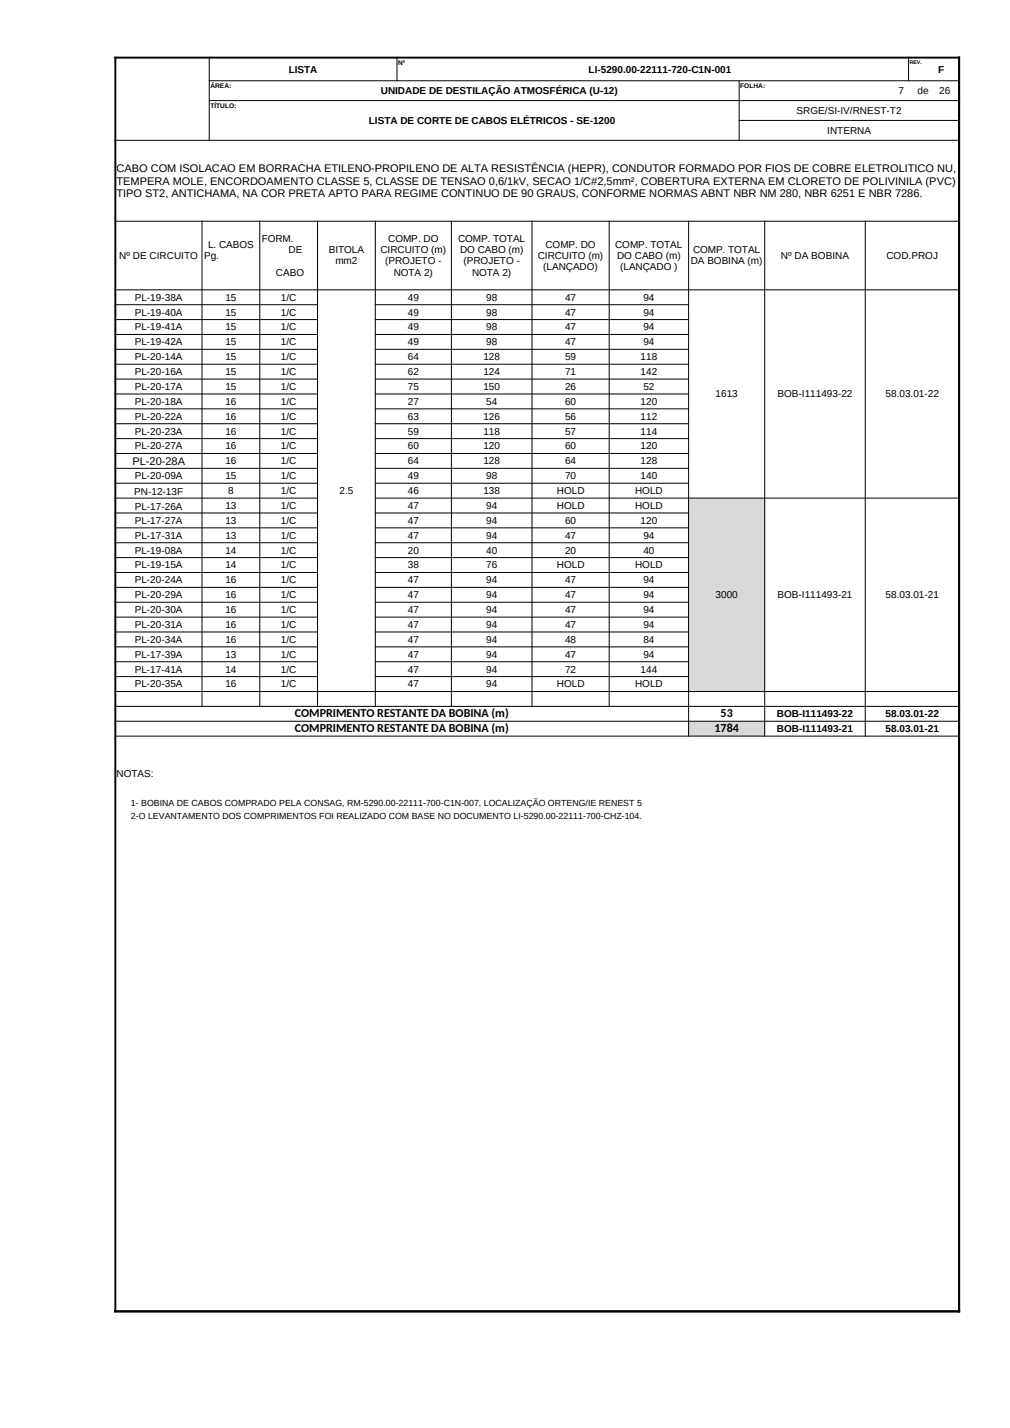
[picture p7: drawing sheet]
<svg xmlns="http://www.w3.org/2000/svg" width="210mm" height="297mm" viewBox="0 0 210 297" stroke-linecap="round" stroke-linejoin="round" font-family="sans-serif">
<defs><g id="words">
<g font-size="2.5">
<text x="61.3" y="149.1">COMPRIMENTO RESTANTE DA BOBINA (m)</text>
<text x="149.8" y="149.1">53</text>
<text x="61.3" y="152.2">COMPRIMENTO RESTANTE DA BOBINA (m)</text>
<text x="148.6" y="152.2">1784</text>
</g>
<g font-size="2.3">
<text x="24.2" y="35.8">CABO COM ISOLACAO EM BORRACHA ETILENO-PROPILENO DE ALTA RESISTÊNCIA (HEPR), CONDUTOR FORMADO POR FIOS DE COBRE ELETROLITICO NU,</text>
<text x="24.2" y="38.4">TEMPERA MOLE, ENCORDOAMENTO CLASSE 5, CLASSE DE TENSAO 0,6/1kV, SECAO 1/C#2,5mm², COBERTURA EXTERNA EM CLORETO DE POLIVINILA (PVC)</text>
<text x="24.2" y="41">TIPO ST2, ANTICHAMA, NA COR PRETA APTO PARA REGIME CONTINUO DE 90 GRAUS, CONFORME NORMAS ABNT NBR NM 280, NBR 6251 E NBR 7286.</text>
<text x="27.5" y="96.7">PL-20-28A</text>
</g>
<g font-size="2.1">
<text x="60" y="15.1">LISTA</text>
<text x="122.4" y="15.1">LI-5290.00-22111-720-C1N-001</text>
<text x="195" y="15.1">F</text>
<text x="79.2" y="19.6">UNIDADE DE DESTILAÇÃO ATMOSFÉRICA (U-12)</text>
<text x="165.6" y="23.7">SRGE/SI-IV/RNEST-T2</text>
<text x="186.9" y="19.6">7</text>
<text x="190.8" y="19.6">de</text>
<text x="195.3" y="19.6">26</text>
<text x="76.7" y="25.8">LISTA DE CORTE DE CABOS ELÉTRICOS - SE-1200</text>
<text x="172" y="27.8">INTERNA</text>
<text x="24.8" y="53.9">Nº DE CIRCUITO</text>
<text x="42.5" y="53.9">Pg.</text>
<text x="43.3" y="51.6">L. CABOS</text>
<text x="54.4" y="50.4">FORM.</text>
<text x="60" y="52.7">DE</text>
<text x="68.4" y="52.7">BITOLA</text>
<text x="79.1" y="52.7">CIRCUITO (m)</text>
<text x="80.7" y="50.4">COMP. DO</text>
<text x="95.2" y="50.4">COMP. TOTAL</text>
<text x="95.7" y="52.7">DO CABO (m)</text>
<text x="111.8" y="53.9">CIRCUITO (m)</text>
<text x="113.4" y="51.6">COMP. DO</text>
<text x="127.9" y="51.6">COMP. TOTAL</text>
<text x="128.3" y="53.9">DO CABO (m)</text>
<text x="144.1" y="52.7">COMP. TOTAL</text>
<text x="162.4" y="53.9">Nº DA BOBINA</text>
<text x="184.3" y="53.9">COD.PROJ</text>
<text x="57.4" y="57.3">CABO</text>
<text x="69.8" y="55">mm2</text>
<text x="80.1" y="55">(PROJETO -</text>
<text x="81.9" y="57.3">NOTA 2)</text>
<text x="96.4" y="55">(PROJETO -</text>
<text x="98.2" y="57.3">NOTA 2)</text>
<text x="113" y="56.2">(LANÇADO)</text>
<text x="129" y="56.2">(LANÇADO )</text>
<text x="143.6" y="55">DA BOBINA (m)</text>
<text x="28" y="62.5">PL-19-38A</text>
<text x="28" y="65.6">PL-19-40A</text>
<text x="46.9" y="62.5">15</text>
<text x="46.9" y="65.6">15</text>
<text x="58.4" y="62.5">1/C</text>
<text x="58.4" y="65.6">1/C</text>
<text x="84.8" y="62.5">49</text>
<text x="84.8" y="65.6">49</text>
<text x="101.1" y="62.5">98</text>
<text x="101.1" y="65.6">98</text>
<text x="117.5" y="62.5">47</text>
<text x="117.5" y="65.6">47</text>
<text x="133.8" y="62.5">94</text>
<text x="133.8" y="65.6">94</text>
<text x="28" y="68.7">PL-19-41A</text>
<text x="28" y="71.8">PL-19-42A</text>
<text x="46.9" y="68.7">15</text>
<text x="46.9" y="71.8">15</text>
<text x="58.4" y="68.7">1/C</text>
<text x="58.4" y="71.8">1/C</text>
<text x="84.8" y="68.7">49</text>
<text x="84.8" y="71.8">49</text>
<text x="101.1" y="68.7">98</text>
<text x="101.1" y="71.8">98</text>
<text x="117.5" y="68.7">47</text>
<text x="117.5" y="71.8">47</text>
<text x="133.8" y="68.7">94</text>
<text x="133.8" y="71.8">94</text>
<text x="28" y="74.9">PL-20-14A</text>
<text x="46.9" y="74.9">15</text>
<text x="58.4" y="74.9">1/C</text>
<text x="84.8" y="74.9">64</text>
<text x="100.5" y="74.9">128</text>
<text x="117.5" y="74.9">59</text>
<text x="133.2" y="74.9">118</text>
<text x="28" y="78">PL-20-16A</text>
<text x="28" y="81.1">PL-20-17A</text>
<text x="46.9" y="78">15</text>
<text x="46.9" y="81.1">15</text>
<text x="58.4" y="78">1/C</text>
<text x="58.4" y="81.1">1/C</text>
<text x="84.8" y="78">62</text>
<text x="84.8" y="81.1">75</text>
<text x="100.5" y="78">124</text>
<text x="100.5" y="81.1">150</text>
<text x="117.5" y="78">71</text>
<text x="117.5" y="81.1">26</text>
<text x="133.2" y="78">142</text>
<text x="133.8" y="81.1">52</text>
<text x="148.8" y="82.6">1613</text>
<text x="161.7" y="82.6">BOB-I111493-22</text>
<text x="184.1" y="82.6">58.03.01-22</text>
<text x="28" y="84.2">PL-20-18A</text>
<text x="28" y="87.3">PL-20-22A</text>
<text x="46.9" y="84.2">16</text>
<text x="46.9" y="87.3">16</text>
<text x="58.4" y="84.2">1/C</text>
<text x="58.4" y="87.3">1/C</text>
<text x="84.8" y="84.2">27</text>
<text x="84.8" y="87.3">63</text>
<text x="100.5" y="87.3">126</text>
<text x="101.1" y="84.2">54</text>
<text x="117.5" y="84.2">60</text>
<text x="117.5" y="87.3">56</text>
<text x="133.2" y="84.2">120</text>
<text x="133.2" y="87.3">112</text>
<text x="28" y="90.4">PL-20-23A</text>
<text x="28" y="93.5">PL-20-27A</text>
<text x="46.9" y="90.4">16</text>
<text x="46.9" y="93.5">16</text>
<text x="58.4" y="90.4">1/C</text>
<text x="58.4" y="93.5">1/C</text>
<text x="84.8" y="90.4">59</text>
<text x="84.8" y="93.5">60</text>
<text x="100.5" y="90.4">118</text>
<text x="100.5" y="93.5">120</text>
<text x="117.5" y="90.4">57</text>
<text x="117.5" y="93.5">60</text>
<text x="133.2" y="90.4">114</text>
<text x="133.2" y="93.5">120</text>
<text x="28" y="99.7">PL-20-09A</text>
<text x="46.9" y="96.6">16</text>
<text x="46.9" y="99.7">15</text>
<text x="58.4" y="96.6">1/C</text>
<text x="58.4" y="99.7">1/C</text>
<text x="84.8" y="96.6">64</text>
<text x="84.8" y="99.7">49</text>
<text x="100.5" y="96.6">128</text>
<text x="101.1" y="99.7">98</text>
<text x="117.5" y="96.6">64</text>
<text x="117.5" y="99.7">70</text>
<text x="133.2" y="96.6">128</text>
<text x="133.2" y="99.7">140</text>
<text x="27.9" y="102.9">PN-12-13F</text>
<text x="28" y="106">PL-17-26A</text>
<text x="46.9" y="105.9">13</text>
<text x="47.4" y="102.8">8</text>
<text x="58.4" y="102.8">1/C</text>
<text x="58.4" y="105.9">1/C</text>
<text x="70.6" y="102.8">2.5</text>
<text x="84.8" y="102.8">46</text>
<text x="84.8" y="105.9">47</text>
<text x="100.5" y="102.8">138</text>
<text x="101.1" y="105.9">94</text>
<text x="115.8" y="102.8">HOLD</text>
<text x="115.8" y="105.9">HOLD</text>
<text x="132.1" y="102.8">HOLD</text>
<text x="132.1" y="105.9">HOLD</text>
<text x="28" y="108.9">PL-17-27A</text>
<text x="28" y="112">PL-17-31A</text>
<text x="46.9" y="108.9">13</text>
<text x="46.9" y="112">13</text>
<text x="58.4" y="108.9">1/C</text>
<text x="58.4" y="112">1/C</text>
<text x="84.8" y="108.9">47</text>
<text x="84.8" y="112">47</text>
<text x="101.1" y="108.9">94</text>
<text x="101.1" y="112">94</text>
<text x="117.5" y="108.9">60</text>
<text x="117.5" y="112">47</text>
<text x="133.2" y="108.9">120</text>
<text x="133.8" y="112">94</text>
<text x="28" y="115.1">PL-19-08A</text>
<text x="28" y="118.2">PL-19-15A</text>
<text x="46.9" y="115.1">14</text>
<text x="46.9" y="118.2">14</text>
<text x="58.4" y="115.1">1/C</text>
<text x="58.4" y="118.2">1/C</text>
<text x="84.8" y="115.1">20</text>
<text x="84.8" y="118.2">38</text>
<text x="101.1" y="115.1">40</text>
<text x="101.1" y="118.2">76</text>
<text x="115.8" y="118.2">HOLD</text>
<text x="117.5" y="115.1">20</text>
<text x="132.1" y="118.2">HOLD</text>
<text x="133.8" y="115.1">40</text>
<text x="28" y="121.3">PL-20-24A</text>
<text x="28" y="124.4">PL-20-29A</text>
<text x="46.9" y="121.3">16</text>
<text x="46.9" y="124.4">16</text>
<text x="58.4" y="121.3">1/C</text>
<text x="58.4" y="124.4">1/C</text>
<text x="84.8" y="121.3">47</text>
<text x="84.8" y="124.4">47</text>
<text x="101.1" y="121.3">94</text>
<text x="101.1" y="124.4">94</text>
<text x="117.5" y="121.3">47</text>
<text x="117.5" y="124.4">47</text>
<text x="133.8" y="121.3">94</text>
<text x="133.8" y="124.4">94</text>
<text x="148.8" y="124.4">3000</text>
<text x="161.7" y="124.4">BOB-I111493-21</text>
<text x="184.1" y="124.4">58.03.01-21</text>
<text x="28" y="127.5">PL-20-30A</text>
<text x="28" y="130.6">PL-20-31A</text>
<text x="46.9" y="127.5">16</text>
<text x="46.9" y="130.6">16</text>
<text x="58.4" y="127.5">1/C</text>
<text x="58.4" y="130.6">1/C</text>
<text x="84.8" y="127.5">47</text>
<text x="84.8" y="130.6">47</text>
<text x="101.1" y="127.5">94</text>
<text x="101.1" y="130.6">94</text>
<text x="117.5" y="127.5">47</text>
<text x="117.5" y="130.6">47</text>
<text x="133.8" y="127.5">94</text>
<text x="133.8" y="130.6">94</text>
<text x="28" y="133.7">PL-20-34A</text>
<text x="28" y="136.8">PL-17-39A</text>
<text x="46.9" y="133.7">16</text>
<text x="46.9" y="136.8">13</text>
<text x="58.4" y="133.7">1/C</text>
<text x="58.4" y="136.8">1/C</text>
<text x="84.8" y="133.7">47</text>
<text x="84.8" y="136.8">47</text>
<text x="101.1" y="133.7">94</text>
<text x="101.1" y="136.8">94</text>
<text x="117.5" y="133.7">48</text>
<text x="117.5" y="136.8">47</text>
<text x="133.8" y="133.7">84</text>
<text x="133.8" y="136.8">94</text>
<text x="28" y="139.9">PL-17-41A</text>
<text x="28" y="143">PL-20-35A</text>
<text x="46.9" y="139.9">14</text>
<text x="46.9" y="143">16</text>
<text x="58.4" y="139.9">1/C</text>
<text x="58.4" y="143">1/C</text>
<text x="84.8" y="139.9">47</text>
<text x="84.8" y="143">47</text>
<text x="101.1" y="139.9">94</text>
<text x="101.1" y="143">94</text>
<text x="115.8" y="143">HOLD</text>
<text x="117.5" y="139.9">72</text>
<text x="132.1" y="143">HOLD</text>
<text x="133.2" y="139.9">144</text>
<text x="161.5" y="149.2">BOB-I111493-22</text>
<text x="184.1" y="149.2">58.03.01-22</text>
<text x="161.5" y="152.3">BOB-I111493-21</text>
<text x="184.1" y="152.3">58.03.01-21</text>
<text x="24.2" y="161.5">NOTAS:</text>
</g>
<g font-size="1.8">
<text x="27.2" y="167.6">1- BOBINA DE CABOS COMPRADO PELA CONSAG, RM-5290.00-22111-700-C1N-007, LOCALIZAÇÃO ORTENG/IE RENEST 5</text>
<text x="27.2" y="170.4">2-O LEVANTAMENTO DOS COMPRIMENTOS FOI REALIZADO COM BASE NO DOCUMENTO LI-5290.00-22111-700-CHZ-104.</text>
</g>
<g font-size="1.4">
<text x="82.8" y="13.5">Nº</text>
<text x="43.7" y="18.3">ÁREA:</text>
<text x="43.7" y="22.4">TÍTULO:</text>
<text x="153.9" y="18.3">FOLHA:</text>
</g>
<text font-size="1.1" x="189.2" y="13.2">REV.</text>
</g></defs>
<g fill="#d9d9d9">
<path d="M143.2 103.6h15.8v40.2h-15.8z" fill-rule="evenodd"/>
<path d="M143.2 150h15.8v3.1h-15.8z" fill-rule="evenodd"/>
</g>
<g fill="#fff">
<path d="M162 153.1h37.4v3.1h-37.4z" fill-rule="evenodd"/>
<path d="M27 168.2h1.5v2.8h-1.5z" fill-rule="evenodd"/>
<path d="M28.5 185.4h39v3.1h-39z" fill-rule="evenodd"/>
</g>
<path d="M23.8 12h175.8M24 11.8v261.1M199.4 11.8v261.1M23.8 272.7h175.8" fill="none" stroke="#000" stroke-width=".4"/>
<g fill="none" stroke="#000" stroke-width=".21">
<path d="M43.4 16.8h156.2M43.5 11.8v17.5M82.5 11.8v5.1M153.7 16.7v12.6M188.9 11.8v5.1M23.8 29.2h175.8M43.4 20.9h156.2M153.6 25.1h46M23.8 46h175.8M42 45.9v101.1M54 45.9v101.1M66 45.9v101.1"/>
<path d="M78 45.9v101.1M93.9 45.9v101.1M110.6 45.9v101.1M126.7 45.9v101.1M143.2 45.9v107.3M159 45.9v107.3M179.9 45.9v107.3M23.8 60.3h175.8M23.8 63.4h42.3M23.8 66.5h42.3M23.8 69.6h42.3M23.8 72.7h42.3"/>
<path d="M23.8 75.8h42.3M23.8 78.8h42.3M78 63.4h65.3M78 66.5h65.3M78 69.6h65.3M78 72.7h65.3M78 75.8h65.3M78 78.8h65.3M23.8 81.9h42.3M23.8 85h42.3M23.8 88.1h42.3M23.8 91.2h42.3"/>
<path d="M23.8 94.3h42.3M23.8 97.4h42.3M78 81.9h65.3M78 85h65.3M78 88.1h65.3M78 91.2h65.3M78 94.3h65.3M78 97.4h65.3M23.8 100.5h42.3M23.8 103.6h42.3M23.8 106.7h42.3M23.8 109.8h42.3"/>
<path d="M23.8 112.9h42.3M23.8 116h42.3M23.8 119.1h42.3M78 100.5h65.3M78 103.6h121.6M78 106.7h65.3M78 109.8h65.3M78 112.9h65.3M78 116h65.3M78 119.1h65.3M23.8 122.2h42.3M23.8 125.3h42.3"/>
<path d="M23.8 128.3h42.3M23.8 131.4h42.3M23.8 134.5h42.3M23.8 137.6h42.3M78 122.2h65.3M78 125.3h65.3M78 128.3h65.3M78 131.4h65.3M78 134.5h65.3M78 137.6h65.3M23.8 140.7h42.3M23.8 143.8h175.8"/>
<path d="M23.8 146.9h175.8M23.8 150h175.8M23.8 153.1h175.8M78 140.7h65.3"/>
</g>
<use href="#words"/>
</svg>
